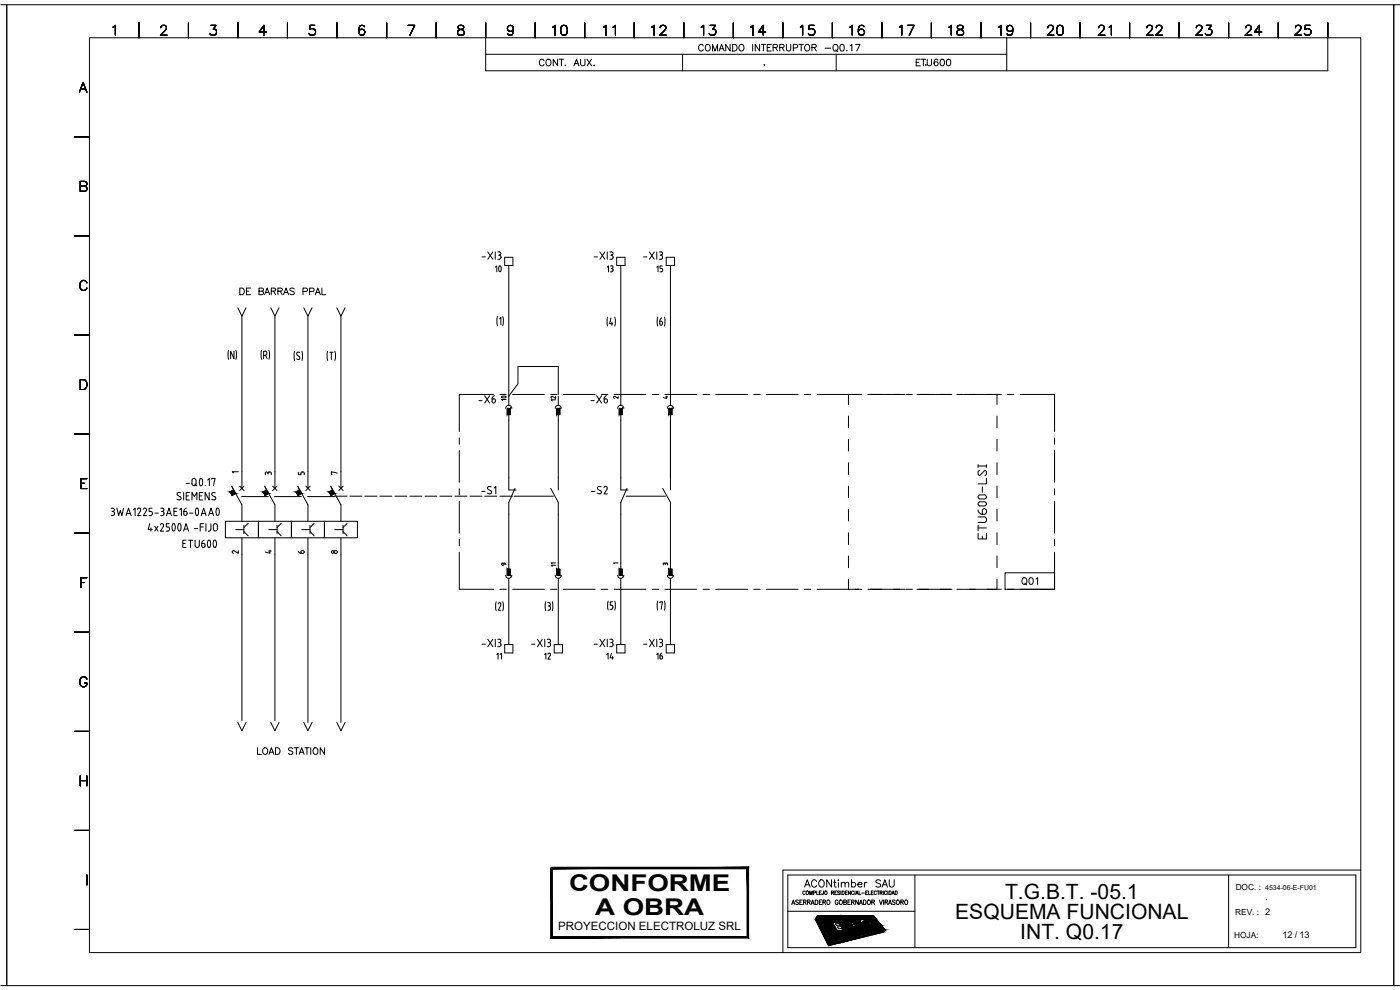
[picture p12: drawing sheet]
<svg xmlns="http://www.w3.org/2000/svg" width="420mm" height="297mm" viewBox="0 0 420 297" stroke-linecap="round" stroke-linejoin="round" font-family="sans-serif">
<defs><g id="words">
<text font-size="7.1" x="146.1" y="83.6">10</text>
<g font-size="6.9">
<text x="170.8" y="267.3">CONFORME</text>
<text x="178.6" y="274.4">A OBRA</text>
</g>
<g font-size="6.3">
<text x="301.6" y="269.8">T.G.B.T. -05.1</text>
<text x="286.7" y="275.7">ESQUEMA FUNCIONAL</text>
<text x="306.2" y="281.7">INT. Q0.17</text>
</g>
<g font-size="6.2">
<text x="165.1" y="11.6">10</text>
<text x="180.3" y="11.6">11</text>
<text x="194.7" y="11.6">12</text>
<text x="209.5" y="11.6">13</text>
<text x="224.4" y="11.6">14</text>
<text x="239.2" y="11.6">15</text>
<text x="254" y="11.6">16</text>
<text x="269.2" y="11.6">17</text>
<text x="284" y="11.6">18</text>
<text x="298.8" y="11.6">19</text>
<text x="313.3" y="11.6">20</text>
<text x="328.8" y="11.6">21</text>
<text x="343.3" y="11.6">22</text>
<text x="358.1" y="11.6">23</text>
<text x="372.9" y="11.6">24</text>
<text x="387.7" y="11.6">25</text>
</g>
<g font-size="5.7">
<text x="153.8" y="122.4" transform="rotate(-90 153.8 122.4)">10</text>
<text x="297.4" y="163" transform="rotate(-90 297.4 163)">ETU600-LSI</text>
</g>
<g font-size="5.3">
<text x="208.8" y="16.6">COMANDO INTERRUPTOR -Q0.17</text>
<text x="143.9" y="79">-XI3</text>
<text x="177.4" y="79">-XI3</text>
<text x="192.3" y="79">-XI3</text>
<text x="70.9" y="89.6">DE BARRAS PPAL</text>
<text x="142.9" y="122.1">-X6</text>
<text x="176.4" y="122.1">-X6</text>
<text x="305.9" y="176.7">Q01</text>
<text x="240.6" y="267.4">ACONtimber SAU</text>
</g>
<g font-size="4.9">
<text x="160.9" y="20.8">CONT. AUX.</text>
<text x="274.1" y="20.8">ETU600</text>
<text x="185.2" y="82.9" transform="rotate(-90 185.2 82.9)">13</text>
<text x="200" y="82.9" transform="rotate(-90 200 82.9)">15</text>
<text x="88.5" y="167.2">6</text>
<text x="166.5" y="199" transform="rotate(-90 166.5 199)">12</text>
<text x="185.2" y="199" transform="rotate(-90 185.2 199)">14</text>
<text x="196.1" y="199">16</text>
</g>
<g font-size="4.4">
<text x="149.6" y="171.4">9</text>
<text x="151.7" y="199" transform="rotate(-90 151.7 199)">11</text>
</g>
<g font-size="4">
<text x="164.4" y="121.4">12</text>
<text x="78.7" y="167.2">4</text>
<text x="164.4" y="171.1">11</text>
</g>
<g font-size="3.5">
<text x="198.3" y="120.6">4</text>
<text x="78.7" y="143.6">3</text>
<text x="88.5" y="143.6">5</text>
<text x="98.4" y="143.6">7</text>
<text x="68.8" y="167.2">2</text>
<text x="98.4" y="167.2">8</text>
<text x="198.3" y="170.7">3</text>
<text x="167.5" y="279.1">PROYECCION ELECTROLUZ SRL</text>
</g>
<g font-size="3.1">
<text x="183.1" y="120.6">2</text>
<text x="68.8" y="143.2">1</text>
<text x="183.1" y="170.4">1</text>
</g>
<g font-size="2.8">
<text x="379.6" y="270">.</text>
<text x="384.9" y="281.5">12 / 13</text>
</g>
<g font-size="2.6">
<text x="228.2" y="20.8">.</text>
<text x="276.9" y="20.8">.</text>
</g>
<g font-size="2.5">
<text x="370.8" y="267">DOC. :</text>
<text x="370.7" y="274.5">REV. : 2</text>
<text x="370.4" y="281.4">HOJA:</text>
</g>
<text font-size="2.1" x="379.7" y="267">4534-06-E-FU01</text>
</g></defs>
<!-- layer: G-TTLB-OTLN -->
<path d="M.3 1.4h1.7v294.3h-1.7M2 1.4h416.3v294.3h-416.3zM420.2 1.4h-1.9v294.3h1.9" fill="none" stroke="#000" stroke-width=".3"/>
<!-- layer: G-TTLB-SCND -->
<path d="M236.4 273.4h38.2M274.6 262.5v21.8M368.7 262.5v21.8M406.9 262.5h-170.5v21.8h170.5M408.4 261.1h-173.4v24.7" fill="none" stroke="#000" stroke-width=".3"/>
<!-- layer: LG_BDR_BODY -->
<path d="M406.9 262.5v21.8" fill="none" stroke="#000" stroke-width=".3"/>
<!-- layer: G-TTLB-TTLB -->
<path d="M26.8 11.3h381.6v274.5h-381.6z" fill="none" stroke="#000" stroke-width=".3"/>
<!-- layer: 0 -->
<g fill="none" stroke="#000" stroke-width=".3">
<path d="M33.9 8.2l.7-.6v3M41.7 6.8v4.5M48.3 8.3l.6-.7h.5l.4 .3a.95 .95 0 0 1-.3 1.3l-1.4 1.4h2M56.6 6.8v4.5M63.3 7.6h1.6l-.9 1.1a.95 .95 0 0 1 1 1.1 .95 .95 0 0 1-1.3 .8l-.6-.3-.1-.3M71.4 6.8v4.5M79.9 9.6h-2.1l1.4-2v3M86.3 6.8v4.5M94.4 7.6h-1.4l-.1 1.3a1.05 1.05 0 0 1 1.6 0 1.05 1.05 0 0 1-.3 1.6 1.05 1.05 0 0 1-1.5-.5M101.1 6.8v4.5M109.3 8a.83 .83 0 0 0-.8-.4 .83 .83 0 0 0-.7 .6 1.69 1.69 0 0 0 .7 2.4 .92 .92 0 0 0 1-.9 .92 .92 0 0 0-.9-1 .92 .92 0 0 0-.9 .9M116 6.8v4.5"/>
<path d="M122.5 7.6h2l-1.5 3M130.9 6.8v4.5M137.6 7.7a.6 .6 0 0 0 .3 1 1.1 1.1 0 0 1 1.1 .4 1.1 1.1 0 0 1 .1 1.2l-.5 .3-1-.2a.89 .89 0 0 1-.2-.9 .89 .89 0 0 1 .8-.6l.5-.2a.63 .63 0 0 0 .3-1zM145.8 6.8v4.5M154.1 8.6a.91 .91 0 0 1-1.3 .7 .91 .91 0 0 1-.3-1.4 .91 .91 0 0 1 1.5 .1 2.77 2.77 0 0 1-.3 2.4 .9 .9 0 0 1-1.3-.3M160.6 6.8v4.5M175.5 6.8v4.5M190.3 6.8v4.5M205.2 6.8v4.5M220.1 6.8v4.5M235 6.8v4.5M249.8 6.8v4.5"/>
<path d="M251 16.3v4.9M264.7 6.8v4.5M279.5 6.8v4.5M294.4 6.8v4.5M302.1 11.3v9.9M309.3 6.8v4.5M324.1 6.8v4.5M339 6.8v4.5M353.9 6.8v4.5M368.7 6.8v4.5M383.6 6.8v4.5M398.5 6.8v4.5"/>
<path d="M23.8 27.7l1.1-3 1.2 3M24.3 26.7h1.4M22.4 41h4.4M24.1 55.9h1.3l.6-.3 .1-.6-.3-.4-1.7-.2v3l1.7-.1a.77 .77 0 0 0 .3-.9 .77 .77 0 0 0-.7-.5M22.4 70.8h4.4M26.1 84.9a1.09 1.09 0 0 0-1.3-.8 1.09 1.09 0 0 0-.8 1.2 1.29 1.29 0 0 0 .2 1.4 1.29 1.29 0 0 0 1.5 .3l.4-.6M22.4 100.5h4.4M24.1 113.9h1a1.59 1.59 0 0 1 1 1.5 1.59 1.59 0 0 1-1 1.5h-1zM148.1 118.3h-10.3v11.2M153.8 118.3h9.6M169.1 118.3h9.5M184.3 118.3h9.5"/>
<path d="M195.7 118.3h2M199.6 118.3h9.5M211 118.3h1.9M214.8 118.3h9.5M226.2 118.3h1.9M230 118.3h9.5M241.4 118.3h1.9M245.2 118.3h9.6M256.7 118.3h1.9M257.7 118.3h-3.1v3.1M260.5 118.3h11.2M271.9 118.3h1.9"/>
<path d="M275.2 118.3h10.5M287.1 118.3h2M289.2 118.3h11.3M296.2 118.3h3v3.1M302.4 118.3h1.9M306.2 118.3h10.3v11.2M22.4 130.2h4.4M137.8 131.4v1.9M137.8 135.2v9.5M254.6 124.8v3.5M254.6 131.9v3.4M254.6 138.8v3.6"/>
<path d="M299.2 124.8v3.5M299.2 131.9v3.4M316.5 131.4v1.9M316.5 135.2v9.5M22.4 160h4.4M24.3 145h1.1M26.1 143.6h-1.8v3h1.8M100.3 148.9h3.8M105 148.9h3.6M109.5 148.9h3.6M114 148.9h3.6M118.5 148.9h3.6"/>
<path d="M123 148.9h3.6M127.5 148.9h3.6M132 148.9h3.6M136.5 148.9h3.6M137.8 146.6v1.9M137.8 150.4v9.6M141 148.9h3.6M145.5 148.9h3.6M150 148.9h3.8M254.6 145.8v3.5M254.6 152.9v3.4M254.6 159.8v3.6"/>
<path d="M316.5 146.6v1.9M316.5 150.4v9.6M24.3 174.8h1.1M26.1 173.3h-1.8v3M137.8 161.9v1.9M137.8 165.7v11.1h10.3M150 176.8h1.9M153.8 176.8h9.6M165.3 176.8h1.9M169.1 176.8h9.5M180.5 176.8h1.9M184.3 176.8h9.5"/>
<path d="M195.7 176.8h2M199.6 176.8h9.5M211 176.8h1.9M214.8 176.8h9.5M226.2 176.8h1.9M230 176.8h9.5M241.4 176.8h1.9M245.2 176.8h13.4M254.6 166.8v3.5M254.6 173.8v3M260.5 176.8h11.2M271.9 176.8h1.9"/>
<path d="M275.2 176.8h10.5M287.1 176.8h2M289.2 176.8h11.3M299.2 173.8v3h-3M299.2 166.8v3.5M302.4 176.8h1.9M316.5 165.7v11.1h-10.3M316.5 161.9v1.9M22.4 189.7h4.4M22.4 219.4h4.4M26.1 203.8a1.09 1.09 0 0 0-1.3-.7 1.09 1.09 0 0 0-.8 1.1 1.29 1.29 0 0 0 .2 1.4 1.29 1.29 0 0 0 1.5 .3l.3-.3 .1-.7h-.7M24.1 232.8v3"/>
<path d="M24.1 234.2h2M26.1 232.8v3M77.3 224.4v1.9h1.1M79.2 224.5a.92 .92 0 0 1 1.2 .9 .92 .92 0 0 1-1.2 .9l-.4-.7 .1-.8zM80.7 226.3l.7-1.9 .8 1.9M81 225.7h1M82.7 224.4h.7a1.06 1.06 0 0 1 .7 .9 1.06 1.06 0 0 1-.7 1h-.7zM87.9 224.6a.73 .73 0 0 0-.7-.3 .73 .73 0 0 0-.6 .5l1.3 1-.2 .5h-.3l-.8-.3M88.3 224.4h1.3M88.9 224.4v1.9M89.8 226.3l.8-1.9 .7 1.9M90 225.7h1"/>
<path d="M91.5 224.4h1.3M92.1 224.4v1.9M93.3 224.4v1.9M94.1 224.6a.72 .72 0 0 1 .8-.2 .72 .72 0 0 1 .5 .7v.5a.74 .74 0 0 1-.7 .8 .74 .74 0 0 1-.8-.8zM97.4 224.4v1.9l-1.3-1.9v1.9M22.4 249.2h4.4M22.4 278.9h4.4M26.1 262.5v3M237.6 271.4l.5-1.4 .4 1.4M237.8 271h.6M239.6 270.2l-.3-.2-.5 .2v.3l.8 .5-.1 .3-.7-.1M240 270.7h.5"/>
<path d="M240.8 270h-.8v1.4h.8M241.1 270.7l.8-.1v-.4l-.8-.2v1.4M241.6 270.7l.3 .7M242.4 270.7l.7-.1v-.4l-.7-.2v1.4M242.8 270.7l.4 .7M243.4 271.4l.5-1.4 .4 1.4M243.6 271h.6M244.6 270a.69 .69 0 0 1 .9 .7 .69 .69 0 0 1-.9 .7zM245.2 274.9l4 7.8-.6 .9-3.9-7.7zM245.4 274.8l16.7-.1 3.5 4.3-16.1 3.5zM245.9 270.7h.4M245.9 275.2h.7a.38 .38 0 0 1 .4 .2 .38 .38 0 0 1-.1 .5h-.3l.2 .5h-.3z"/>
<path d="M246.3 275.4h.3l.2 .3h-.3zM246.6 270h-.7v1.4h.7M247 270.7l.7-.1v-.4l-.7-.2v1.4M247.4 270.7l.4 .7M247.9 275.4v.2l-.2 .1-.3-.4 .4 .1M247.9 275.8l.7 .5-.2-.4M247.9 275.8h-.2l.3 .6h-.2l-.7-1.2h.8l.4 .7M248.2 270.2l.3-.2a.62 .62 0 0 1 .6 .8 .62 .62 0 0 1-.9 .4zM248.5 275.1l.7 .4 .2 .8-.7-.4zM248.7 275.3l.6 .8zM249.3 275.2l.3-.1 .4 .4v-.4h.2l.4 1.2h-.3zM249.8 276.8l1.9-.2 .3 .5-1.3 .1 .3 .5 1.1-.1 .3 .4-1.1 .1 .3 .6 1.3-.2 .3 .5-1.9 .3z"/>
<path d="M250.4 275.1h.7l.1 .2h-.4l.7 .4h-.4l.2 .3h.4l.1 .2h-.6zM251.5 270.4a.45 .45 0 0 0-.5-.4 .45 .45 0 0 0-.3 .5v.4a.45 .45 0 0 0 .4 .5 .45 .45 0 0 0 .4-.5h-.3M252.1 276.6l.5-.1 1.5 2.4-.5 .1zM252.1 275.4l-.3-.2 .5 .8v-.2M252.1 275.4h.2M252.3 275.4l-.5-.4a.65 .65 0 0 0 0 .8 .65 .65 0 0 0 .8 .2l-.1-.2M252.5 275.8h-.2M253.1 275.3v.1M253.2 275.2l-.5-.2a.65 .65 0 0 0 0 .8 .65 .65 0 0 0 .8 .1l-.1-.2-.3 .2-.4-.7 .5 .2M253.2 275.1h.2l.7 1h-.2zM253.2 270.7l.7-.1 .1-.4-.8-.2v1.4l.8-.1v-.5l-.3-.1M254 275l.6 .3 .2 .7-.7-.3z"/>
<path d="M254.1 275.1l.5 .8zM254.2 277.4l.6 .3h-.6zM254.5 270.7h.4M254.7 275.1l.8 .4-.4-.4 .2-.1 .6 1-.7-.5 .4 .5h-.2zM255.2 270h-.7v1.4h.7M255.4 277.9l-.5-.6a.7 .7 0 0 0-1.2 .1l.4 1a.81 .81 0 0 0 1.4 .1v-.3M255.4 276.9l.5-.1 .9 .6-.8-.2a.65 .65 0 0 0 .7 .9l-.1-.4h.4l.1 .6a1.14 1.14 0 0 1-1.3-.2 1.14 1.14 0 0 1-.4-1.2zM255.4 277.9l-1 .1 .5 .4 .2-.2M255.5 278.2h-.4M255.6 270.7l.6-.1 .1-.4-.7-.2v1.4M255.9 270.7l.5 .7M257.6 270v1.4l-.8-1.4v1.4"/>
<path d="M257.9 271.4l.5-1.4 .4 1.4M258 276.9l-.5-.1 1.1 1.5 .4-.1-.7-.8 .2-.2M258 276.9h.1M258 278l-.7-.9h.2l-.2-.3h-.2l-.3-.4-.4 .1 .3 .7 .2-.1 .7 1.1M258.1 271h.6M258.1 278l.3 .3-.5 .1-.4-.3M258.2 276.6v.1M258.2 276.7l-.2 .2M258.2 276.7l.4 .4M258.5 277.1h.1M258.8 276.7a1.18 1.18 0 0 1 1.3 1.3 1.18 1.18 0 0 1-1.3-1.3zM259 277l.4-.1 .4 .4a.33 .33 0 0 1 .1 .6 .33 .33 0 0 1-.5-.3z"/>
<path d="M259.1 270a.69 .69 0 0 1 .8 .7 .69 .69 0 0 1-.8 .7zM259.4 276.1h.3l1.4 1.8-.3 .1zM260.1 278.2h.4l.1 .1h-.3l.5 .2 .1 .5h-.3l-.2-.3 .4 .1-.4-.2zM260.3 276.5h.3l.8 1.1h.2l-.7-1.1h.4l.9 1.3-.4-.1-.1 .2h-.3zM260.4 278.2h.1M260.4 270.2l.2-.2a.62 .62 0 0 1 .7 .8 .62 .62 0 0 1-.9 .4zM261 278.8l.3 .2zM261.3 278.1h-.1l.3 .3M261.4 276.5l.8-.1 .3 1h.4l.2 .3-.7 .1-.3-.4v-.7l-.5 .1zM261.5 278.2h.1M261.5 278.2l-.1 .2M261.6 275.6a3.4 3.4 0 0 1 2.6 2.9l-.5 .3-11 2.1a3.9 3.9 0 0 1-4.4-3.9l.2-.4 .3 .1a2.93 2.93 0 0 0 1.9 3.6l1 .3h.8l11.2-2.1a.59 .59 0 0 0-.1-1l-1-1.1-.9-.5-5.5 .2-.2-.3 5.6-.2"/>
<path d="M261.6 270.7l.7-.1 .2-.3-.3-.3h-.6v1.4M261.7 278.4a.41 .41 0 0 0-.2-.4 .41 .41 0 0 0-.5 0l.8 .9-.2-.4M261.8 278.5l.3 .3-.5-.3M261.8 277.9l1.1 .8-.4 .1zM262 278.7l.3 .1zM262 270.7l.5 .7M262.8 278.5l.3 .1zM263.9 270l.5 1.4 .4-1.4M265.1 270v1.4M265.6 270.7l.7-.1 .1-.4-.8-.2v1.4M266 270.7l.4 .7M266.7 271.4l.4-1.4 .5 1.4"/>
<path d="M266.8 271h.6M268.6 270.2l-.2-.2-.6 .2 .8 .8-.1 .3-.7-.1M270.3 270.7l.7-.1 .1-.4-.8-.2v1.4M270.7 270.7l.4 .7M271.6 270.2l.3-.2a.66 .66 0 0 1 .5 .7 .66 .66 0 0 1-.7 .6l-.2-.4zM249.5 282.9l15.8-3.5-.3 .3-16.1 4zM251.9 280.6h.1"/>
<circle cx="252.3" cy="270.6" r=".62"/>
<circle cx="269.5" cy="270.6" r=".62"/>
</g>
<g fill="#000" stroke="#000" stroke-width=".3">
<path d="M245.2 274.9l.5 1h-1zM247.9 279.6h15l-13.4 2.9zM251.6 276h.4zM253.4 276.2h4.7zM254.2 277.7h.5zM256.7 277.2h.2zM257 277.7h.3zM257.1 276.8h.2zM258 278h1.4zM258.7 277h.3zM259 277.6h.4zM259.2 277.3h.2z"/>
<path d="M259.4 277.1h.2zM259.8 277h.2zM261 278.8h.2zM261.5 277.9h.3zM245.4 274.8h16.8zM261.9 276.8l.2-.1zM262.3 278.8h3.1zM262.5 277.4h.4zM262.5 278.5h.3zM263.8 279.7l1.5-.3-.3 .3zM248.2 282.9h.9l-.5 .7zM249.5 282.9l-.5 .7z"/>
<path d="M249.5 282.9h2.7l-3.2 .7z"/>
<path d="M165.5 260.2v.5l59.2-.5zM165.5 260.7l59.2-.5-.5 .5zM224.2 260.7l.5 20.8v-21.3zM224.2 260.7l.5 20.8-.5-.5zM165.3 281.5h59.4l-.5-.5zM165.3 281.5l.5-.5h58.4zM165.3 260.4v21.1l.5-.5zM165.3 260.4h.5v20.6z"/>
<path d="M245.5 275h7.1zM245.5 275h7.1z"/>
<path d="M244.7 275.9l4.5 6.8-3.5-6.8zM244.7 275.9l4.5 6.8h-1z"/>
<path d="M246.3 276.4h11.8zM246.3 276.4h11.8z"/>
<path d="M245.7 275.4l.8 .3-.2-.3zM245.7 275.4l.8 .3h-.6z"/>
<path d="M246 275.9h.6zM246 275.9h.6z"/>
<path d="M246 275.9l.6 .1zM246 275.9l.6 .1z"/>
<path d="M245.6 275.2l1.6 .2-.1-.2zM245.6 275.2l1.6 .2h-1.5z"/>
<path d="M246.5 275.4h.7zM246.5 275.4h.7zM246.5 275.4h.7zM246.5 275.4h.7z"/>
<path d="M246.6 275.4h.6zM246.6 275.4h.6z"/>
<path d="M246.6 275.4h.6zM246.6 275.4h.6z"/>
<path d="M246.6 275.4l.8 .3-.2-.3zM246.6 275.4l.8 .3h-.5z"/>
<path d="M245.9 275.7l1.6 .2-.1-.2zM245.9 275.7l1.6 .2h-1.5z"/>
<path d="M246.9 275.9h.6zM246.7 275.9h.8z"/>
<path d="M246.7 275.9l.8 .1zM246.7 275.9l.8 .1z"/>
<path d="M246 276l1.8 .4-.3-.4zM246 276l1.8 .4h-1.5z"/>
<path d="M247.6 275.6h.3zM247.6 275.6h.3z"/>
<path d="M245.6 275.2h2.1zM245.6 275.2h2.2z"/>
<path d="M245.6 275.2h2.1zM245.6 275.2h1.5z"/>
<path d="M247.8 275.2h1.6zM247.8 275.2h1.6z"/>
<path d="M247.4 275.3l.4 .1zM247.4 275.3l.4 .1zM247.5 275.4h.3zM247.5 275.4h.3z"/>
<path d="M247.7 275.7h.1zM247.7 275.7h.1zM247.7 275.7h.1zM247.7 275.7h.2z"/>
<path d="M247.5 275.4h.4zM247.5 275.4h.4z"/>
<path d="M247.5 275.4l.4 .1zM247.5 275.4l.4 .1zM247.5 275.5h.4zM247.5 275.5h.4z"/>
<path d="M247.6 275.7h.3zM247.6 275.7h.3z"/>
<path d="M247.5 275.5h.4zM247.5 275.5h.4z"/>
<path d="M247.5 275.5h.4zM247.5 275.5h.4zM247.6 275.5h.3zM247.6 275.5h.3z"/>
<path d="M247.6 275.5l.3 .1zM247.6 275.5l.3 .1z"/>
<path d="M247.6 275.6h.3zM247.6 275.6h.3zM247.6 275.6h.3zM247.6 275.6h.3z"/>
<path d="M247.6 275.6h.3zM247.6 275.6l.3 .1zM247.6 275.7h.3zM247.6 275.7h.3z"/>
<path d="M248.2 275.8h1.9zM248.2 275.8h1.9z"/>
<path d="M248.6 276.3h1.7zM248.6 276.3h1.7z"/>
<path d="M245.6 275.2h3.8zM245.6 275.2h3.8z"/>
<path d="M247.8 275.2h1.6zM247.8 275.2h1.6z"/>
<path d="M247.9 275.2h1.5zM247.9 275.2h1.5z"/>
<path d="M247.9 275.2h1.6zM247.9 275.2h1.6z"/>
<path d="M247.9 275.2l1.6 .1zM247.9 275.2l1.6 .1z"/>
<path d="M248 275.3h1.6zM248 275.3h1.6z"/>
<path d="M247.8 279.4l1.9 .2-.2-.2zM247.8 279.4l1.9 .2h-1.8z"/>
<path d="M248.1 275.3l1.5 .1zM248.1 275.3l1.5 .1z"/>
<path d="M248.1 275.4h1.6zM248.1 275.4h1.6z"/>
<path d="M248.1 275.4l1.7 .1zM248.1 275.4l1.7 .1z"/>
<path d="M247.9 279.6h1.8zM247.9 279.6h1.8z"/>
<path d="M248.2 275.5l1.6 .1zM248.2 275.5l1.6 .1z"/>
<path d="M248.2 275.6h1.7zM248.2 275.6h1.7z"/>
<path d="M246.4 276.8l4.9 2.5-1.5-2.5zM246.4 276.8l4.9 2.5h-3.5z"/>
<path d="M248.2 275.6l1.7 .1zM248.2 275.6l1.7 .1z"/>
<path d="M248.2 275.7h1.8zM248.2 275.7h1.8z"/>
<path d="M248.2 275.7l1.9 .1zM248.2 275.7l1.9 .1z"/>
<path d="M248.2 275.8h1.9zM248.2 275.8h1.9z"/>
<path d="M248.3 275.8l1.8 .1zM248.3 275.8l1.8 .1z"/>
<path d="M245.6 275.1h4.5zM245.6 275.1h4.6z"/>
<path d="M245.6 275.1h4.5zM245.6 275.1l3.7 .1z"/>
<path d="M248.4 275.9l1.9 .4-.2-.4zM248.4 275.9l1.9 .4h-1.7z"/>
<path d="M250.2 275.1h1.4zM250.2 275.1h1.4z"/>
<path d="M250.4 276h.9zM250.4 276h.9z"/>
<path d="M250.6 276.2h1.8zM250.6 276.2h1.8z"/>
<path d="M250.6 276.2h7.5zM250.6 276.2h7.5z"/>
<path d="M246.4 276.7h4.6zM246.4 276.7l3.4 .1z"/>
<path d="M250.3 275.7l1 .3-.2-.3zM250.3 275.7l1 .3h-.9z"/>
<path d="M250.3 275.7h1.2zM250.3 275.7h.8z"/>
<path d="M250.2 275.2h1.4zM250.2 275.2h1.4z"/>
<path d="M250.2 275.2l1.4 .2zM250.2 275.2l1.4 .2z"/>
<path d="M245.5 275.1h6.1zM245.5 275.1h6.1z"/>
<path d="M250.2 275.1h1.4zM250.2 275.1l1.4 .1z"/>
<path d="M250.3 275.4h1.3zM250.3 275.4h1.3z"/>
<path d="M250.3 275.4l1.4 .2zM250.3 275.4l1.4 .2z"/>
<path d="M245.5 275h6.2zM245.5 275h6.3z"/>
<path d="M245.5 275h6.2zM245.5 275l6.1 .1z"/>
<path d="M250.3 275.6l1.5 .1zM250.3 275.6l1.5 .1z"/>
<path d="M246.4 276.6h5.3zM246.4 276.6l4.6 .1z"/>
<path d="M250.3 275.7h1.5zM250.3 275.7h1.5zM250.3 275.7h1.5zM250.3 275.7h1.5z"/>
<path d="M251.5 275.7l.3 .1zM251.5 275.7l.3 .1z"/>
<path d="M251.5 275.8l.4 .1zM251.5 275.8l.4 .1z"/>
<path d="M251.6 275.9l.4 .1zM251.6 275.9l.4 .1zM251.6 276h.4z"/>
<path d="M251.6 276h.5zM251.3 276h.8z"/>
<path d="M250.4 276l1.7 .1zM250.4 276l1.7 .1z"/>
<path d="M246.3 276.6h5.8zM246.3 276.6h6z"/>
<path d="M246.3 276.6h5.8zM246.3 276.6h5.8z"/>
<path d="M251.7 276.6l.4 .1zM251.7 276.6l.4 .1z"/>
<path d="M251.8 276.7l.8 .9-.5-.9zM251.8 276.7l.8 .9h-.3z"/>
<path d="M250.5 276.1h1.7zM250.5 276.1h1.7z"/>
<path d="M250.5 276.1l1.8 .1zM250.5 276.1l1.8 .1z"/>
<path d="M250.6 276.2h1.8zM250.6 276.2h1.8z"/>
<path d="M251.9 275.1l.6 .1zM251.9 275.1l.6 .1zM252.1 275.2h.4zM252.1 275.2h.4z"/>
<path d="M252.1 275.2h.4zM252.1 275.2h.4zM252.1 275.2h.4zM252.1 275.2h.4z"/>
<path d="M252.1 275.2l.4 .1zM252.1 275.2l.4 .1z"/>
<path d="M252.2 275.3l.4 .1zM252.2 275.3l.4 .1z"/>
<path d="M251.8 275h.8zM251.8 275h.8zM251.8 275h.8zM251.8 275h.8z"/>
<path d="M251.8 275h.8zM251.8 275l.7 .1zM251.9 275.1h.6zM251.9 275.1h.6z"/>
<path d="M252.3 275.4l.3 .1zM252.3 275.4l.3 .1z"/>
<path d="M252.6 276.1h.6zM252.6 276.1h.6z"/>
<path d="M245.5 275h7.1zM245.5 275h7.2z"/>
<path d="M251.8 275h.8zM251.8 275h.8z"/>
<path d="M252.3 275.5l.4 .2zM252.3 275.5l.4 .2z"/>
<path d="M246.3 276.5h6.3zM246.3 276.5l6 .1z"/>
<path d="M252.3 277.6h.3zM252.1 277.6h.5z"/>
<path d="M252.1 277.6l1.2 .9-.7-.9zM252.1 277.6l1.2 .9h-.5z"/>
<path d="M252.7 275h2.3zM252.7 275h2.3z"/>
<path d="M252.4 275.7l.4 .1zM252.4 275.7l.4 .1z"/>
<path d="M252.5 275.8h.3zM252.5 275.8h.3z"/>
<path d="M252.6 275.8l.3 .1zM252.6 275.8l.3 .1z"/>
<path d="M252.6 275.9h.3zM252.6 275.9h.3z"/>
<path d="M252.6 275.9l.3 .1zM252.6 275.9l.3 .1z"/>
<path d="M252.9 278.5h.4zM252.9 278.5h.4z"/>
<path d="M252.6 276h.4zM252.6 276h.4z"/>
<path d="M252.6 276h.4zM252.6 276h.4z"/>
<path d="M252.6 276l.5 .1zM252.6 276l.5 .1z"/>
<path d="M252.6 276.1h.6zM252.6 276.1h.6z"/>
<path d="M252.6 276.1l.6 .1zM252.5 276.2h.7z"/>
<path d="M252.9 275.1h.3zM252.9 275.1h.5z"/>
<path d="M252.9 275.1h.4zM252.9 275.1h.4z"/>
<path d="M252.9 275.1l.4 .1zM252.9 275.1l.4 .1z"/>
<path d="M252.5 276.2h.8zM252.5 276.2h.8z"/>
<path d="M252.9 278.5l.7 .5-.3-.5zM252.9 278.5l.7 .5h-.4z"/>
<path d="M253 275.2l.7 .6-.4-.6zM253 275.2l.7 .6h-.3z"/>
<path d="M252.5 276.2h.8zM252.5 276.2h.8z"/>
<path d="M253.4 275.1h1.3zM253.4 275.1h1.3z"/>
<path d="M253.5 276.1h.4zM253.5 276.1h.4z"/>
<path d="M253.4 275.8l.4 .1zM253.4 275.8l.4 .1z"/>
<path d="M253.1 277.4l.6 .1zM253.1 277.4l.6 .1z"/>
<path d="M253.2 277.5l.5 .2v-.2zM253.2 277.5l.5 .2z"/>
<path d="M253.3 277.7l.5 .1zM253.3 277.7l.5 .1z"/>
<path d="M253 277.2h.7zM253 277.2l.7 .2z"/>
<path d="M253.5 275.9l.3 .1zM253.5 275.9l.3 .1z"/>
<path d="M253.4 277.8l.5 .2-.1-.2zM253.4 277.8l.5 .2z"/>
<path d="M253.5 276h.4zM253.5 276h.4z"/>
<path d="M252.9 277.1h.9zM252.9 277.1l.8 .1z"/>
<path d="M253.5 276l.4 .1zM253.5 276l.4 .1z"/>
<path d="M253.5 278l.5 .2zM253.5 278l.5 .2z"/>
<path d="M252.9 277h1.1zM252.9 277l.9 .1z"/>
<path d="M253.7 278.2l.4 .2zM253.7 278.2l.4 .2z"/>
<path d="M254 278.8h1zM254 278.8h1z"/>
<path d="M252.9 277h1.2zM252.9 277h1.3z"/>
<path d="M252.9 277h1.2zM252.9 277h1.1z"/>
<path d="M254.1 276h4.1zM254.1 276h4.1z"/>
<path d="M253.7 278.4l.6 .1zM253.7 278.4l.6 .1z"/>
<path d="M252.9 277h1.3zM252.9 277h1.3z"/>
<path d="M254.2 277.5h.5zM254.2 277.5h.5z"/>
<path d="M254.2 277.6h.5zM254.2 277.6h.5z"/>
<path d="M254.2 277.6h.6zM254.2 277.6h.6z"/>
<path d="M254.2 277.4h.4zM254.2 277.4h.4z"/>
<path d="M254.2 277.4h.4zM254.2 277.4h.4z"/>
<path d="M253.8 278.5l.7 .1zM253.8 278.5l.7 .1z"/>
<path d="M254.3 277.4h.2zM254.3 277.4h.2z"/>
<path d="M254.3 277.4h.2zM254.3 277.4h.2z"/>
<path d="M253.9 278.6l.7 .1zM253.9 278.6l.7 .1z"/>
<path d="M254.3 277.4h.3zM254.2 277.4h.4z"/>
<path d="M254.6 277.1h.8zM254.6 277.1h.8z"/>
<path d="M254.2 277.4h.4zM254.2 277.4h.4z"/>
<path d="M254.2 277.4l.5 .1zM254.2 277.4l.5 .1z"/>
<path d="M254 278.7l.8 .1zM254 278.7l.8 .1z"/>
<path d="M254.2 277.5l.5 .1zM254.2 277.5l.5 .1z"/>
<path d="M253.4 275.1l2 .9-.7-.9zM253.4 275.1l2 .9h-1.3z"/>
<path d="M254.2 277.6h.6zM254.2 277.6h.6z"/>
<path d="M254.2 277.7h.5zM254.2 277.7h.6z"/>
<path d="M254.2 277.6l.6 .1zM254.2 277.6l.6 .1z"/>
<path d="M254 278.8h1zM254 278.8h1z"/>
<path d="M252.8 275h2.1zM252.8 275l1.9 .1zM252.9 275.1h1.8zM252.9 275.1h1.8zM252.9 275.1h1.8zM252.9 275.1h1.8z"/>
<path d="M252.7 275h2.3zM252.7 275h2.2z"/>
<path d="M245.5 275h9.8zM245.5 275h9.5z"/>
<path d="M254.6 277.1h.8zM254.6 277.1h.8z"/>
<path d="M254.8 277.1l.6 .1zM254.8 277.1l.6 .1z"/>
<path d="M254.8 277.2l.6 .1zM254.8 277.2l.6 .1z"/>
<path d="M254.9 277.3l.5 .1zM254.9 277.3l.5 .1z"/>
<path d="M255.4 276h2.8zM255.4 276h2.8z"/>
<path d="M254.1 276h1.3zM254.1 276h1.3z"/>
<path d="M254.2 277h1.2zM254.2 277h1.2z"/>
<path d="M254.3 277h1.1zM254.3 277h1.1z"/>
<path d="M254.4 277h1zM254.4 277l1 .1z"/>
<path d="M255 277.4h.4zM255 277.4h.4z"/>
<path d="M255.1 277.4l.3 .1zM255.1 277.4l.3 .1z"/>
<path d="M252.9 277h2.5zM252.9 277h2.5z"/>
<path d="M255.2 277.5l.2 .1zM255.2 277.5l.2 .1z"/>
<path d="M255.2 277.6l.3 .1zM255.2 277.6l.3 .1z"/>
<path d="M252.8 276.8h2.7zM252.8 276.8l2.6 .2z"/>
<path d="M255.3 277.7h.2zM255.3 277.7h.2z"/>
<path d="M255.4 277.7l.2 .2zM255.4 277.7l.2 .2z"/>
<path d="M255.5 278.2h.4zM255.5 278.2h.4z"/>
<path d="M252.8 276.8h2.8zM252.8 276.8h2.9z"/>
<path d="M252.8 276.8h2.8zM252.8 276.8h2.7z"/>
<path d="M255.4 277.9l.3 .1zM255.4 277.9l.3 .1z"/>
<path d="M252.7 276.8h3zM252.7 276.8h3z"/>
<path d="M255.5 278l.4 .2zM255.5 278l.4 .2z"/>
<path d="M255.6 278.2h.3zM255.5 278.2h.4z"/>
<path d="M255.5 278.2l.5 .1zM255.5 278.2l.5 .1z"/>
<path d="M255.5 278.3h.6zM255.5 278.3h.6z"/>
<path d="M255.5 278.3l.7 .1zM255.5 278.3l.7 .1z"/>
<path d="M246.3 276.5h9.9zM246.3 276.5h9.9z"/>
<path d="M255.5 278.4l.8 .1zM255.5 278.4l.8 .1z"/>
<path d="M252.6 276.5l3.7 .1zM252.6 276.5l3.7 .1z"/>
<path d="M252.6 276.6l3.8 .2-.1-.2zM252.6 276.6l3.8 .2h-3.7z"/>
<path d="M255.5 278.5h.9zM255.5 278.5h.9z"/>
<path d="M255.5 278.5h1zM255.5 278.5h1z"/>
<path d="M255.7 276.8h.7zM255.7 276.8h.7z"/>
<path d="M255.9 276.8h.6zM255.9 276.8h.6z"/>
<path d="M256 276.8l.5 .1zM256 276.8l.5 .1z"/>
<path d="M256.2 276.9l.3 .1zM256.2 276.9l.3 .1z"/>
<path d="M256.4 277l.3 .1zM256.4 277l.3 .1z"/>
<path d="M256.5 277.1l.2 .1zM256.5 277.1l.2 .1z"/>
<path d="M255.5 278.5h1.2zM255.5 278.5h1.2z"/>
<path d="M246.3 276.4h10.5zM246.3 276.4l9.9 .1z"/>
<path d="M256.7 277.2h.2zM256.7 277.2h.2z"/>
<path d="M256.6 277.2l.4 .1zM256.6 277.2l.4 .1z"/>
<path d="M256.7 277.3l.6 .4-.3-.4zM256.7 277.3l.6 .4z"/>
<path d="M257 278.4h3.4zM257 278.4h3.4z"/>
<path d="M257 277.7l.4 .2zM257 277.7l.4 .2z"/>
<path d="M257.1 277.9l.4 .1zM257.1 277.9l.4 .1h-.4z"/>
<path d="M257.1 278l.5 .2zM257.1 278l.5 .2z"/>
<path d="M257.6 277.1h1zM257.6 277.1h1z"/>
<path d="M257.6 277.1h1zM257.6 277.1h1z"/>
<path d="M257.6 277.1h1zM257.6 277.1h1z"/>
<path d="M257.6 277.1h1zM257.6 277.1h1z"/>
<path d="M257.6 277.1h1zM257.6 277.1h1z"/>
<path d="M257.6 277.1h1zM257.6 277.1h1z"/>
<path d="M257.6 277.1h1zM257.6 277.1h1zM257.6 277.1h1zM257.6 277.1h1z"/>
<path d="M257.6 277.1h.9zM257.6 277.1h.9z"/>
<path d="M257.6 277.2h.8zM257.6 277.2h.8z"/>
<path d="M257.6 277.4h.7zM257.6 277.4h.7z"/>
<path d="M257.6 277.4h.7zM257.6 277.4h.7z"/>
<path d="M257.1 278.2l.6 .1zM257.1 278.2l.6 .1z"/>
<path d="M257.7 277.6h1.3zM257.7 277.6h1.3z"/>
<path d="M257.1 278.3l.7 .1zM257.1 278.3l.7 .1z"/>
<path d="M257 278.4h.8zM257 278.4h.8z"/>
<path d="M248.6 276.3l9.5 .1zM247.8 276.4h10.3z"/>
<path d="M256.8 276.4h1.3zM256.8 276.4h1.3z"/>
<path d="M256.8 276.4l1.3 .2v-.2zM256.8 276.4l1.3 .2h-1.2z"/>
<path d="M254.1 276.1h4zM254 276.1h4.1z"/>
<path d="M254 276.1h4.1zM253.9 276.1h4.2z"/>
<path d="M253.5 276.1h4.6zM253.5 276.1h4.6z"/>
<path d="M253.5 276.1l4.6 .1zM253.5 276.1l4.6 .1z"/>
<path d="M253.4 276.2h4.7zM253.4 276.2h4.7zM253.3 276.2h4.8z"/>
<path d="M252.5 276.2h5.6zM252.5 276.2h5.6z"/>
<path d="M252.5 276.2h5.6zM252.4 276.2h5.7z"/>
<path d="M250.6 276.2l7.5 .1zM250.6 276.2l7.5 .1z"/>
<path d="M250.6 276.3h7.5zM250.3 276.3h7.8z"/>
<path d="M248.6 276.3h9.5zM248.6 276.3h9.5z"/>
<path d="M256.9 276.6l1.4 .2-.2-.2zM256.9 276.6l1.4 .2h-1.2z"/>
<path d="M258.1 278h1.3zM258.1 278h1.3z"/>
<path d="M255.9 276h2.3zM255.5 276h2.7z"/>
<path d="M255.5 276h2.7zM255.4 276h2.8z"/>
<path d="M254.1 276h4.1zM254.1 276l4 .1z"/>
<path d="M255.9 275.9h2.3zM255.9 275.9l2.3 .1z"/>
<path d="M258.2 278.2h2.1zM258.2 278.2h2.1z"/>
<path d="M258.3 278.2h2zM258.3 278.2h2z"/>
<path d="M258.3 278.2h2zM258.3 278.2h2z"/>
<path d="M257.3 276.8l1.2 .3-.2-.3zM257.3 276.8l1.2 .3h-1z"/>
<path d="M257.6 277.2l.7 .1zM257.6 277.2l.7 .1z"/>
<path d="M257.6 277.3h.7zM257.6 277.3h.7z"/>
<path d="M257.6 277.3l.7 .1zM257.6 277.3l.7 .1z"/>
<path d="M255.8 275.7h2.6zM255.8 275.7l2.4 .2z"/>
<path d="M257.6 277.2h.8zM257.6 277.2h.8z"/>
<path d="M257.6 277.2h.8zM257.6 277.2h.8z"/>
<path d="M257.6 277.2h.8zM257.6 277.2h.7z"/>
<path d="M257.6 277.1h.8zM257.6 277.1h.9z"/>
<path d="M257.6 277.1h.8zM257.6 277.1l.8 .1z"/>
<path d="M255.7 275.6h2.8zM255.7 275.6l2.7 .1z"/>
<path d="M257.5 277.1h1.1zM257.5 277.1h1.1z"/>
<path d="M258.5 277.2h.2zM258.4 277.2h.3z"/>
<path d="M255.6 275.5h3.1zM255.6 275.5l2.9 .1z"/>
<path d="M258.4 277.2l.4 .1zM258.4 277.2l.4 .1z"/>
<path d="M258.7 276.8h.6zM258.7 276.8h.6z"/>
<path d="M258.7 276.9h.5zM258.7 276.9h.5z"/>
<path d="M255.6 275.4h3.2zM255.6 275.4l3.1 .1z"/>
<path d="M258.8 276.7h.6zM258.8 276.7h.6z"/>
<path d="M258.7 277.1l.3 .1zM258.7 277.1l.3 .1z"/>
<path d="M258.4 277.3h.4zM258.4 277.3h.4z"/>
<path d="M258.4 277.3l.5 .1zM258.4 277.3l.5 .1z"/>
<path d="M258.4 277.4h.5zM258.3 277.4h.6z"/>
<path d="M257.6 277.4h1.3zM257.6 277.4h1.3z"/>
<path d="M257.6 277.4l1.4 .1zM257.6 277.4l1.4 .1z"/>
<path d="M255.6 275.4h3.4zM255.6 275.4h3.6z"/>
<path d="M255.6 275.4h3.4zM255.6 275.4h3.2z"/>
<path d="M258.8 277.2l.2 .1zM258.8 277.2l.2 .1z"/>
<path d="M257.7 277.5l1.3 .1zM257.7 277.5l1.3 .1z"/>
<path d="M257.7 277.6h1.3zM257.7 277.6h1.3z"/>
<path d="M258.8 277.2h.2zM258.8 277.2h.2z"/>
<path d="M258.8 277.3h.2zM258.8 277.3h.2z"/>
<path d="M258.8 277.3h.3zM258.8 277.3h.3z"/>
<path d="M259 277.5h1zM259 277.5h1z"/>
<path d="M257.7 277.6l1.4 .1zM257.7 277.6l1.4 .1z"/>
<path d="M258.9 277.3h.2zM258.9 277.3h.2z"/>
<path d="M259 276.6h.2zM258.9 276.6h.3z"/>
<path d="M257.8 277.7l1.4 .1zM257.8 277.7l1.4 .1z"/>
<path d="M259.2 275.4h3.5zM259.2 275.4h3.5z"/>
<path d="M259.1 277.4l.5 .1zM259.1 277.4l.5 .1z"/>
<path d="M258.9 276.6h.3zM258.9 276.6h.3z"/>
<path d="M258.9 276.6l.5 .1zM258.8 276.7h.6z"/>
<path d="M258.7 276.9h.5zM258.7 276.9h.5z"/>
<path d="M259.2 276.9h.6zM259.2 276.9h.6z"/>
<path d="M258.7 276.9h.5zM258.7 276.9l.3 .1z"/>
<path d="M257.9 277.8l1.5 .1zM257.9 277.8l1.5 .1zM257.9 277.9h1.5zM257.9 277.9h1.5z"/>
<path d="M258.7 276.8h.6zM258.7 276.8l.5 .1z"/>
<path d="M259.3 277h.5zM259.3 277h.5z"/>
<path d="M258.8 276.7l.7 .1zM258.8 276.7l.7 .1zM258.7 276.8h.8zM258.7 276.8h.8z"/>
<path d="M259.4 277.7h.8zM259.4 277.7h.8z"/>
<path d="M257.9 277.9h1.5zM257.9 277.9h1.5z"/>
<path d="M259.4 277.7h.9zM259.4 277.7h.9z"/>
<path d="M259.4 277.8h.4zM259.4 277.8h.4z"/>
<path d="M257.9 277.9h1.5zM257.9 277.9h1.5z"/>
<path d="M257.9 277.9l1.5 .1zM257.9 277.9l1.5 .1z"/>
<path d="M257.9 278h1.5zM257.9 278h1.5zM258 278h1.4z"/>
<path d="M258.1 278h1.3zM258.1 278h1.3z"/>
<path d="M258.7 276.8h1zM258.7 276.8h1zM258.7 276.8h1zM258.7 276.8h1zM258.7 276.8h1zM258.7 276.8h1z"/>
<path d="M259.3 277.1h.2zM259.3 277.1h.4z"/>
<path d="M259.3 277.1h.2zM259.3 277.1h.2zM259.3 277.1h.2z"/>
<path d="M258.2 278l1.5 .1zM258.2 278l1.5 .1z"/>
<path d="M259.2 277.2h.4zM259.2 277.2l.2 .1z"/>
<path d="M259.3 277.1h.3zM259.3 277.1l.3 .1z"/>
<path d="M259 277.5h.6zM259 277.5h.6z"/>
<path d="M259.3 276.8h.4zM259.3 276.8h.4z"/>
<path d="M258.2 278.1h1.6zM258.2 278.1h1.6z"/>
<path d="M259.6 276.1h.2zM259.4 276.1h.4z"/>
<path d="M259.3 276.8l.4 .1zM259.3 276.8l.4 .1z"/>
<path d="M259.3 276.9h.5zM259.2 276.9h.6z"/>
<path d="M259.6 277.1l.1 .2zM259.6 277.1l.1 .2z"/>
<path d="M259.4 276.1l.6 .4-.2-.4zM259.4 276.1l.6 .4h-.3z"/>
<path d="M259.2 276.9l.6 .1zM259.2 276.9l.6 .1z"/>
<path d="M259.4 277.8h.4zM259.4 277.8l.1 .1z"/>
<path d="M259.8 277h.2zM259.8 277h.2z"/>
<path d="M259.3 277h.5zM259.3 277l.5 .1zM259.3 277.1h.5zM259.3 277.1h.5z"/>
<path d="M259.4 277.8h.5zM259.4 277.8h.5z"/>
<path d="M258.2 278.1h1.7zM258.2 278.1h1.7z"/>
<path d="M258.2 278.1l1.7 .1zM258.2 278.1l1.7 .1z"/>
<path d="M259.6 277.5h.4zM259.6 277.5h.4z"/>
<path d="M259 277.5l1.1 .1zM259 277.5l1.1 .1z"/>
<path d="M259.7 276.5h.3zM259.7 276.5h.3z"/>
<path d="M259.7 276.5l.3 .1zM259.7 276.5l.3 .1z"/>
<path d="M259.8 276.6l.2 .2v-.2zM259.8 276.6l.2 .2z"/>
<path d="M259.9 276.8l.1 .1zM259.9 276.8l.1 .1z"/>
<path d="M259.8 277h.3zM259.8 277h.3z"/>
<path d="M259.7 277.4h.3zM259.7 277.4h.3z"/>
<path d="M259.7 277.4h.3zM259.7 277.4l.3 .1z"/>
<path d="M259.8 277l.3 .1zM259.8 277l.3 .1z"/>
<path d="M259 277.6h1.1zM259 277.6h1.1z"/>
<path d="M260.1 278.1h.2zM260.1 278.1h.2zM260.1 278.1h.2zM260.1 278.1h.2z"/>
<path d="M260.1 278.1h.2zM260.1 278.1h.2z"/>
<path d="M260 277.1l.2 .2zM260 277.1l.2 .2z"/>
<path d="M259 277.6h1.1zM259 277.6h1.1z"/>
<path d="M259.4 277.6h.8zM259.4 277.6h.8z"/>
<path d="M260.1 277.3l.3 .1zM260.1 277.3l.3 .1z"/>
<path d="M259.4 277.6h.8zM259.4 277.6h.8z"/>
<path d="M259.4 277.6l.8 .1zM259.4 277.6l.8 .1z"/>
<path d="M255.1 278.8h5.1zM255.1 278.8h5.1z"/>
<path d="M255.1 278.8h5.1zM255 278.8h5.2z"/>
<path d="M254 278.8l6.5 .1zM254 278.8l6.5 .1z"/>
<path d="M259.4 277.7h.9zM259.4 277.7h.9z"/>
<path d="M259.4 277.7h.9zM259.4 277.7h.9z"/>
<path d="M260.3 277.7h.3zM260.3 277.7h.3z"/>
<path d="M259.4 277.7h.9zM259.4 277.7l.5 .1z"/>
<path d="M255.3 278.8h5zM255.1 278.8h5.1z"/>
<path d="M260.1 276.5h.2zM260.1 276.5h.5z"/>
<path d="M260.1 276.5l1 1.1-.8-1.1zM260.1 276.5l1 1.1h-.2z"/>
<path d="M260.1 278.1h.2zM260.1 278.1h.2zM260.1 278.1h.2zM260.1 278.1h.2zM260.1 278.1h.2zM260.1 278.1h.2zM260.1 278.1h.2zM260.1 278.1h.3z"/>
<path d="M260.1 278.1h.2zM260 278.1h.3z"/>
<path d="M260 278.1h.3zM260 278.1h.3z"/>
<path d="M260 278.1l.3 .1zM260 278.1l.3 .1z"/>
<path d="M258.2 278.2h2.1zM258.2 278.2h2.1zM258.3 278.2h2zM258.3 278.2h2z"/>
<path d="M258.3 278.2l2.1 .1-.1-.1zM258.3 278.2l2.1 .1h-2z"/>
<path d="M260.1 277.4l.4 .2zM260.1 277.4l.4 .2z"/>
<path d="M260.4 278.1h.8zM260.4 278.1h.8z"/>
<path d="M258.4 278.3l2 .1zM257.9 278.4h2.5z"/>
<path d="M257.9 278.4h2.5zM257.8 278.4h2.6z"/>
<path d="M257 278.4l3.4 .1zM257 278.4l3.4 .1z"/>
<path d="M256.9 278.5h3.5zM256.8 278.5h3.6z"/>
<path d="M260.4 278.1h.8zM260.4 278.1h.8z"/>
<path d="M256.8 278.5h3.6zM256.7 278.5h3.7z"/>
<path d="M255.5 278.5l4.9 .1zM255.5 278.5l4.9 .1z"/>
<path d="M255.4 278.6l5 .1zM255.4 278.6l5 .1z"/>
<path d="M255.4 278.7h5zM255.4 278.7h5z"/>
<path d="M255.4 278.7h5zM255.3 278.8h5z"/>
<path d="M260.2 277.6h.3zM260.2 277.6h.3z"/>
<path d="M254.1 278.9l6.5 .1zM253.6 279h7z"/>
<path d="M260.2 277.6l.3 .1zM260.2 277.6l.3 .1z"/>
<path d="M260.2 277.7h.4zM260.2 277.7h.4z"/>
<path d="M260.3 277.7h.3zM260.3 277.7h.3z"/>
<path d="M260.3 277.7l.3 .1zM260.3 277.7l.3 .1z"/>
<path d="M260.6 278.2h.7zM260.6 278.2h.7z"/>
<path d="M260.6 278.2h1.5zM260.6 278.2h1.5z"/>
<path d="M260.3 277.8l.4 .1zM260.3 277.8l.4 .1z"/>
<path d="M253.2 279h7.6zM253.2 279h7.6z"/>
<path d="M260.3 277.9l.5 .1zM260.3 277.9l.5 .1z"/>
<path d="M260.7 278.3h1zM260.7 278.3h1z"/>
<path d="M253.2 279l7.8 .1zM252.6 279.1h8.4z"/>
<path d="M260 276.5h.9zM260 276.5h1.3z"/>
<path d="M260 276.5h.9zM260 276.5h.6z"/>
<path d="M260.9 278.4h.9zM260.9 278.4h.9z"/>
<path d="M261 278.8l.1 .2zM261 278.8l.1 .2z"/>
<path d="M260.9 277.6l.6 .3zM260.9 277.6l.6 .3h-.4z"/>
<path d="M260.4 278.1l.9 .1zM260.4 278.1l.9 .1z"/>
<path d="M261 279h.2zM261 279h.2z"/>
<path d="M260.4 278.1h.8zM260.4 278.1h.8z"/>
<path d="M261.3 278.2h.7zM261.3 278.2h.7z"/>
<path d="M261.3 278.2h.8zM261.3 278.2h.8z"/>
<path d="M260.1 278.1h1.2zM260.1 278.1h1.3z"/>
<path d="M261.3 278.1h.7zM261.3 278.1h.7z"/>
<path d="M260.1 278.1h1.2zM260.1 278.1h1.1z"/>
<path d="M261.3 278.1h.7zM261.3 278.1h.7z"/>
<path d="M260 276.5h1.5zM260 276.5h1.5z"/>
<path d="M261.3 276.5l.3 .3zM261.3 276.5l.3 .3z"/>
<path d="M261.5 276.8h.1zM261.5 276.8h.1z"/>
<path d="M260.6 278.2l1.1 .1zM260.6 278.2l1.1 .1zM260.6 278.3h1.1zM260.6 278.3h1.1z"/>
<path d="M260.9 278.4h.9zM260.9 278.4h.9z"/>
<path d="M260.6 278.3h1.1zM260.6 278.3h1.1z"/>
<path d="M260.7 278.3h1zM260.7 278.3h1z"/>
<path d="M260.7 278.3l1 .1zM260.7 278.3l1 .1z"/>
<path d="M260.8 278.4h.9zM260.8 278.4h.9z"/>
<path d="M261.1 277.9h.8zM261.1 277.9h.8z"/>
<path d="M261.1 277.9l.8 .1zM260.8 278h1.1z"/>
<path d="M260.2 278h1.7zM260.2 278h1.7z"/>
<path d="M260.2 278l1.8 .1zM260.1 278.1h1.9z"/>
<path d="M260.1 278.1h1.9zM260.1 278.1h1.9z"/>
<path d="M261.7 277.9h.3zM261.5 277.9h.3zM261.5 277.9h.3z"/>
<path d="M261.4 278.1h.6zM261.3 278.1h.7z"/>
<path d="M261.3 278.1h.7zM261.3 278.1h.7z"/>
<path d="M261.3 278.1l.7 .1zM261.3 278.1l.7 .1z"/>
<path d="M261.3 278.2h.7zM261.3 278.2h.7z"/>
<path d="M261.3 278.2h.7zM261.3 278.2h.7z"/>
<path d="M261 278.7l1.1 .1zM261 278.7l1.1 .1z"/>
<path d="M261.9 276.8h.2zM261.7 276.8h.4z"/>
<path d="M261.7 276.8h.4zM261.6 276.8h.5z"/>
<path d="M261.5 276.8l.6 .6v-.6zM261.5 276.8l.6 .6z"/>
<path d="M261.3 278.2h.8zM261.3 278.2h.8z"/>
<path d="M261.3 278.2h.8zM261.3 278.2h.8z"/>
<path d="M261.7 278.2l.5 .2zM261.7 278.2l.5 .2z"/>
<path d="M262 277.4l.4 .4zM262 277.4l.4 .4z"/>
<path d="M245.4 274.8l16.9 .2-.1-.2zM245.4 274.8l16.9 .2h-16.8z"/>
<path d="M261 278.6h1.2zM261 278.6l1 .1z"/>
<path d="M261 278.8h1.2zM261 278.8h1.2z"/>
<path d="M262.2 277.8h.2zM262.2 277.8h.2z"/>
<path d="M261.8 278.4h.5zM261.8 278.4h.5z"/>
<path d="M260.9 278.4l1.4 .1zM260.9 278.4l1.4 .1z"/>
<path d="M261 278.5l1.4 .1zM261 278.5l1.4 .1z"/>
<path d="M255.3 275l7.4 .4-.4-.4zM255.3 275l7.4 .4h-7.1z"/>
<path d="M260.1 276.4h2.3zM260.1 276.4l1.3 .1z"/>
<path d="M262.2 278.6l.3 .2zM262.2 278.6l.3 .2z"/>
<path d="M262.5 278.5h.3zM262.5 278.5h.3z"/>
<path d="M259.2 275.4h3.5zM259.2 275.4h3.5z"/>
<path d="M259.3 275.4l3.5 .1zM259.3 275.4l3.5 .1z"/>
<path d="M259.5 275.5l3.3 .1zM259.5 275.5l3.3 .1z"/>
<path d="M259.7 275.6l3.2 .1zM259.7 275.6l3.2 .1z"/>
<path d="M262.5 278.5h.3zM262.5 278.5h.3z"/>
<path d="M262.8 278.5l.1 .2zM262.8 278.5l.1 .2z"/>
<path d="M262.5 277.4h.4zM262.5 277.4h.4z"/>
<path d="M262.9 278.7h2.4zM262.9 278.7h2.4z"/>
<path d="M259.8 275.7l3.3 .2-.2-.2zM259.8 275.7l3.3 .2h-3.2z"/>
<path d="M262.5 278.5h.4zM262.5 278.5h.3z"/>
<path d="M262.9 278.7h2.4zM262.9 278.7h2.4z"/>
<path d="M249.7 279.6h13.3zM249.7 279.6h13.2z"/>
<path d="M259.9 275.9l3.3 .1-.1-.1zM259.9 275.9l3.3 .1h-3.2z"/>
<path d="M260 276l3.3 .2-.1-.2zM260 276l3.3 .2h-3.2z"/>
<path d="M260.1 276.2l3.4 .2-.2-.2zM260.1 276.2l3.4 .2h-3.4z"/>
<path d="M260.1 276.4h3.4zM260.1 276.4h3.4z"/>
<path d="M262.4 276.4l1.8 1-.7-1zM262.4 276.4l1.8 1h-1.7z"/>
<path d="M249.5 279.4l13.5 .2 1-.2zM249.5 279.4l13.5 .2h-13.3z"/>
<path d="M262.9 277.4h1.4zM262.9 277.4h1.4z"/>
<path d="M262.9 277.4l1.6 .3-.2-.3zM262.9 277.4l1.6 .3h-1.4z"/>
<path d="M247.8 279.3h16.6zM247.8 279.3l16.2 .1z"/>
<path d="M263.1 277.7l1.5 .1zM262.6 277.8h2z"/>
<path d="M262.6 277.8h2zM262.4 277.8h2.2z"/>
<path d="M262.2 277.8h2.4zM262.2 277.8h2.4z"/>
<path d="M262.2 277.8l2.5 .1zM261.9 277.9h2.8z"/>
<path d="M261.9 277.9h2.8zM261.7 277.9h3z"/>
<path d="M262 277.9l3.2 .6-.5-.6zM262 277.9l3.2 .6h-2.7z"/>
<path d="M252.2 282.9l12.8-3.2h-1.2zM249.5 282.9l14.3-3.2-11.6 3.2z"/>
<path d="M262.9 278.5l2.4 .1zM262.9 278.5l2.4 .1z"/>
<path d="M252.6 279.1l11.8 .2 .8-.2zM251.3 279.3l1.3-.2 11.8 .2z"/>
<path d="M263.1 278.6l2.2 .1zM262.9 278.7h2.4z"/>
<path d="M262.9 278.7l2.5 .1zM262.5 278.8h2.9z"/>
<path d="M262.3 278.8h3.1zM262.3 278.8h3.1zM262.3 278.8h3.1z"/>
<path d="M262.3 278.8h3.1zM262.2 278.8h3.2z"/>
<path d="M261 278.8h4.4zM261 278.8h4.4z"/>
<path d="M261.2 278.8l4.4 .2zM261.2 278.8l4.4 .2z"/>
<path d="M261.3 279h4.3zM261.2 279h4.4z"/>
<path d="M261 279h4.6zM261 279h4.6z"/>
<path d="M261 279h4.6zM261 279l4.2 .1z"/>
<path d="M261 279h4.6zM261 279h4.6z"/>
<path d="M248.2 282.7h1zM248.2 282.7l.9 .2z"/>
</g>
<!-- layer: SYMS -->
<g fill="none" stroke="#000" stroke-width=".3">
<path d="M185.1 77.2h2.5v2.5h-2.5M199.9 77.2h2.5v2.5h-2.5M71.4 92.4l1.2 2.5 1.2-2.5M81.3 92.4l1.2 2.5 1.2-2.5M91.2 92.4l1.2 2.5 1.2-2.5M101.1 92.4l1.2 2.5 1.2-2.5M152.7 124.4v1.9M167.1 122.5h.9v1.9h-.9zM167.6 124.4v1.9M185.4 122.5a.91 .91 0 0 1 .9-.9 .91 .91 0 0 1 .9 .9M185.8 122.5h1v1.9h-1zM186.3 124.4v1.9"/>
<path d="M200.3 122.5a.91 .91 0 0 1 .9-.9 .91 .91 0 0 1 .9 .9M200.7 122.5h1v1.9h-1zM201.2 124.4v1.9M67.6 156.4h10v5h-10zM70.7 148.1l-1.1 .6-.6-1.1 1.1-.6-.6-1.1 3.1 5.6v4.9M70.7 158.9h2.5M71.9 145.9l1.3 1.3M72.6 141.5v5M73.2 157.6v2.5M73.2 159.5l1.3 1.3M73.2 145.9l-1.3 1.3M74.5 157l-1.3 1.3"/>
<path d="M77.6 156.4h9.9v5h-9.9zM80.6 148.1l-1.1 .6-.5-1.1 1-.6-.6-1.1 3.1 5.6v4.9M80.6 158.9h2.5M81.8 145.9l1.3 1.3M82.5 141.5v5M83.1 145.9l-1.3 1.3M83.1 157.6v2.5M83.1 159.5l1.3 1.3M84.4 157l-1.3 1.3M87.5 156.4h9.9v5h-9.9zM90.5 148.1l-1 .6-.6-1.1 1-.6-.6-1.1 3.1 5.6v4.9M90.6 158.9h2.4"/>
<path d="M91.8 145.9l1.3 1.3M92.4 141.5v5M93 157.6v2.5M93 159.5l1.3 1.3M93.1 145.9l-1.3 1.3M94.3 157l-1.3 1.3M97.4 156.4h9.9v5h-9.9zM100.4 148.1l-1 .6-.6-1.1 1-.6-.6-1.1 3.1 5.6v4.9M100.5 158.9h2.5M101.7 145.9l1.3 1.3M102.3 141.5v5M103 157.6v2.5"/>
<path d="M103 159.5l1.2 1.3M103 145.9l-1.3 1.3M104.2 157l-1.2 1.3M152.7 143.3v3.7h2.2M154.6 146.5l-1.9 4.2v3.8M165.3 146.5l2.3 4.2v3.8M167.6 143.3v3.7M186.3 143.3v3.7h2.2M188.2 146.5l-1.9 4.2v3.8M198.9 146.5l2.3 4.2v3.8M201.2 143.3v3.7M72.6 161.4v4.9"/>
<path d="M82.5 161.4v4.9M92.4 161.4v4.9M102.3 161.4v4.9M151.8 172.6a.91 .91 0 0 0 .9 .9 .91 .91 0 0 0 .9-.9M152.7 173.6v2.7M166.6 172.6a.91 .91 0 0 0 .9 .9 .91 .91 0 0 0 .9-.9M167.1 170.8h.9v1.8h-.9zM167.6 173.6v2.7M185.4 172.6a.91 .91 0 0 0 .9 .9 .91 .91 0 0 0 .9-.9M185.8 170.8h1v1.8h-1zM186.3 173.6v2.7M200.3 172.6a.91 .91 0 0 0 .9 .9 .91 .91 0 0 0 .9-.9"/>
<path d="M200.7 170.8h1v1.8h-1zM201.2 173.6v2.7M151.5 193.4h2.4v2.5h-2.4zM166.3 193.4h2.5v2.5h-2.5M185.1 193.4h2.5v2.5h-2.5M71.4 216.8l1.2 2.5 1.2-2.5M81.3 216.8l1.2 2.5 1.2-2.5M91.2 216.8l1.2 2.5 1.2-2.5M101.1 216.8l1.2 2.5 1.2-2.5"/>
</g>
<g fill="#000" stroke="#000" stroke-width=".3">
<path d="M69 147.6h1.4l.3 .5zM69 147.6l1.1-.6 .3 .6zM79 147.6h1.4l.2 .5zM79 147.6l1-.6 .4 .6zM88.9 147.6h1.4l.2 .5zM88.9 147.6l1-.6 .4 .6zM98.8 147.6h1.4l.2 .5zM98.8 147.6l1-.6 .4 .6z"/>
<path d="M168 122.5v1.9h-.9zM167.1 122.5v1.9l.9-1.9z"/>
<path d="M186.8 122.5v1.9h-1zM185.8 122.5v1.9l1-1.9z"/>
<path d="M201.7 122.5v1.9h-1zM200.7 122.5v1.9l1-1.9z"/>
<path d="M69 147.6l.3 .5h1.4zM69.3 148.1h1.4l-1.1 .6z"/>
<path d="M79 147.6l.2 .5h1.4zM79.2 148.1h1.4l-1.1 .6z"/>
<path d="M88.9 147.6l.2 .5h1.4zM89.1 148.1h1.4l-1 .6z"/>
<path d="M98.8 147.6l.2 .5h1.4zM99 148.1h1.4l-1 .6z"/>
<path d="M167.1 170.8l.9 1.8v-1.8zM167.1 170.8l.9 1.8h-.9z"/>
<path d="M185.8 170.8l1 1.8v-1.8zM185.8 170.8l1 1.8h-1z"/>
<path d="M200.7 170.8l1 1.8v-1.8zM200.7 170.8l1 1.8h-1z"/>
</g>
<!-- layer: CDO_110VCC -->
<path d="M301.6 171.9h14.9v4.9h-14.9z" fill="none" stroke="#000" stroke-width=".3"/>
<!-- layer: CDO_220VCA -->
<g fill="none" stroke="#000" stroke-width=".3">
<path d="M145.8 16.3h156.3M145.8 11.3v9.9h252.7v-9.9M204.9 16.3v4.9M152.7 79.7v39.2l2.7-3.8v-5.1h12.2v8.3M186.3 79.7v39.2M201.2 79.7v39.2M152.7 126.3v17M167.6 126.3v17M186.3 126.3v17M201.2 126.3v17M152.7 154.5v14.4M167.6 154.5v14.4"/>
<path d="M186.3 154.5v14.4M201.2 154.5v14.4M152.7 176.3v17.1M167.6 176.3v17.1M186.3 176.3v17.1M201.2 176.3v17.1"/>
</g>
<!-- layer: TAGFIXED -->
<g fill="none" stroke="#000" stroke-width=".3">
<path d="M55.9 145h1M57.6 144.2v.9M57.6 144.2a.61 .61 0 0 1 .6-.7 .61 .61 0 0 1 .6 .7M57.6 145.1a.61 .61 0 0 0 .6 .6 .61 .61 0 0 0 .6-.6M58.5 145.3l.6 .5M58.8 144.2v.9M60 143.6h.6M60.1 143.7l-.3 .8 .3 1.2M60.6 143.7a1.28 1.28 0 0 1-.4 2h-.2M61.6 145.7v.1M62.3 144l.5-.5v2.3M63.5 143.8v-.3h1.1l-.5 2.3"/>
<path d="M144.6 147.4h1M146.8 146l-.4 .1-.1 .4 1 .8M146.8 146l.6 .1M147.3 147.2a.57 .57 0 0 1 .1 .9 .57 .57 0 0 1-.9 0l-.2-.2M148.3 146.5l.5-.5v2.2M177.5 147.4h1.1M180.2 147.2a.57 .57 0 0 1 .1 .9 .57 .57 0 0 1-.8 0l-.2-.2M180.4 146.1a.58 .58 0 0 0-.9-.1 .58 .58 0 0 0 0 .9l.8 .4M181.8 146l.3 .1 .1 .4-.9 1.7h1M181.8 145.9l-.6 .4"/>
</g>
<!-- layer: LINK -->
<path d="M72.5 149h8M82.4 149h8M92.3 149h8M154.3 148.9h11.8M187.9 148.9h11.8" fill="none" stroke="#000" stroke-width=".3"/>
<!-- layer: WIRENO -->
<g fill="none" stroke="#000" stroke-width=".3">
<path d="M149.3 95l-.2 1.3 .2 1.4M149.9 95.7l.4-.5v2.2M150.9 95l.2 1.3-.2 1.4M182.4 95.1l-.2 1.4 .2 1.3M183.3 95.4l-.3 1.7h.9M183.6 96.6v1M184.5 95.1l.2 1.4-.2 1.3M197.4 95.1l-.2 1.4 .2 1.3M198 97.1l.4 .5 .4-.5M198.4 96.4l.3 .1 .1 .6M198.4 96.4h-.4v.7M198.6 95.4l-.4 .4-.2 .6"/>
<path d="M199.4 95.1l.2 1.4-.2 1.3M148.9 180.6l-.2 1.3 .2 1.4M149.5 181.2a.43 .43 0 0 1 .7-.3 .43 .43 0 0 1 .1 .7l-.8 1.5h.8M150.9 180.6l.2 1.3-.2 1.4M163.8 180.6l-.2 1.3 .2 1.4M164.4 180.8h.4M164.4 183.1h.4M164.6 181.8h.2M164.8 180.8l.4 .5-.4 .5 .3 .2 .1 .6-.4 .4M165.7 180.6l.2 1.3-.2 1.4M182.5 180.3l-.2 1.4 .2 1.4M183.1 182.8h.5"/>
<path d="M183.5 181.6l.4 .4M183.9 180.6h-.8v1h.5M183.9 182.1v.4l-.4 .3M184.5 180.3l.2 1.4-.2 1.4M197.4 180.3l-.2 1.4 .2 1.4M198 180.8v-.2h.8l-.4 2.2M199.4 180.3l.2 1.4-.2 1.4"/>
</g>
<!-- layer: TAGS -->
<g fill="none" stroke="#000" stroke-width=".3">
<path d="M144.7 193.3h1M146.4 191.8l1.5 2.2M147.9 191.8l-1.5 2.2M148.6 191.8v2.2M149.4 191.8h.4a.49 .49 0 0 1 .5 .5 .49 .49 0 0 1-.5 .5l.5 .2 .1 .5-.6 .5M149.6 192.8h.3M159.6 193.3h.9M161.3 191.8l1.5 2.2M162.8 191.8l-1.5 2.2M163.5 191.8v2.2M164.3 191.8h.4a.49 .49 0 0 1 .5 .5 .49 .49 0 0 1-.5 .5l.5 .2v.5M164.5 192.8h.3"/>
<path d="M178.3 193.3h1M180 191.8l1.5 2.2M181.5 191.8l-1.5 2.2M182.2 191.8v2.2M183 191.8h.5a.49 .49 0 0 1 .5 .5 .49 .49 0 0 1-.5 .5l.4 .2 .1 .5M183.3 192.8h.2M193.2 193.3h.9M194.9 191.8l1.5 2.2M196.4 191.8l-1.5 2.2M197.1 191.8v2.2M197.9 191.8h.5a.49 .49 0 0 1 .4 .5 .49 .49 0 0 1-.4 .5l.4 .2v.5M198.1 192.8h.3"/>
</g>
<!-- layer: POT_PPAL -->
<path d="M72.6 94.9v46.6M82.5 94.9v46.6M92.4 94.9v46.6M102.3 94.9v46.6M72.6 166.3v49.9M82.5 166.3v49.9M92.4 166.3v50.5M102.3 166.3v50.5" fill="none" stroke="#000" stroke-width=".3"/>
<!-- layer: WIREFIXED -->
<g fill="none" stroke="#000" stroke-width=".3">
<path d="M68.6 105.1l-.2 1.4 .2 1.3M70.2 105.4v2.2l-1-2.2v2.2M70.8 105.1l.2 1.4-.2 1.3M78.5 105.1l-.2 1.4 .2 1.3M79.6 105.4a.63 .63 0 0 1 .5 .6 .63 .63 0 0 1-.5 .6h-.5M79.6 105.4h-.5v2.2M79.7 106.6l.4 1M80.7 105.1l.2 1.4-.2 1.3M88.4 105.4l-.2 1.4 .2 1.3M89 107.6l.6 .3M89.3 106.6l.7 .7-.1 .4-.3 .2M89.9 105.8a.53 .53 0 0 0-.8 0 .53 .53 0 0 0 .1 .8"/>
<path d="M90.6 105.4l.2 1.4-.2 1.3M98.3 105.4l-.2 1.4 .2 1.3M99 105.7h.9M99.4 105.7v2.2M100.5 105.4l.2 1.4-.2 1.3"/>
</g>
<!-- layer: DESC -->
<g fill="none" stroke="#000" stroke-width=".3">
<path d="M33.4 152.5h.4a.49 .49 0 0 1 .5 .5 .49 .49 0 0 1-.5 .4M33.6 153.4h.3M33.8 153.4l.5 .3 .1 .5-.3 .4-.7 .1M35.1 152.5l.5 2.2 .5-1.5 .5 1.5 .5-2.2M37.8 154.7l.8-2.2 .7 2.2M38.1 154.1h1M40 153l.6-.5v2.2M41.3 152.8a.51 .51 0 0 1 .6-.3 .51 .51 0 0 1 .3 .7M42.2 153.2l-.9 1.5h1M43 152.8a.51 .51 0 0 1 .7-.3 .51 .51 0 0 1 .2 .7M43.9 153.2l-.9 1.5h1M45 157.1l-.5 1.8h1.2"/>
<path d="M45.3 158.4v1M45.6 152.5h-.9v.9l.8 .1 .2 .4M45.7 154.2l-.2 .4-.8 .1M45.8 154v.2M46.4 157.9l1 1.5M46.5 154h1M47.4 157.9l-1 1.5M48.1 157.5a.51 .51 0 0 1 .7-.3 .51 .51 0 0 1 .2 .7l-.8 1.5h.9M48.2 152.5h.5a.49 .49 0 0 1 .5 .5 .49 .49 0 0 1-.5 .4M48.5 153.4h.2M48.7 153.4l.4 .3 .1 .5-.2 .4-.8 .1M50 154.7l.7-2.2 .7 2.2"/>
<path d="M50.2 154.1h1M50.8 157.1h-.9v1l.7 .1 .3 .4-.3 .7-.7 .1M51.9 157.1a1.26 1.26 0 0 1 .3 2.2 1.31 1.31 0 0 1-.3-2.2zM52.2 153.4h.8M53.2 152.5h-1v2.2h1M53.7 157.1a1.26 1.26 0 0 1 .3 2.2 1.31 1.31 0 0 1-.3-2.2zM53.9 153l.5-.5v2.2M54.2 147.9a.58 .58 0 0 0-.8-.1 .58 .58 0 0 0 0 .9l.7 .4a.56 .56 0 0 1 .1 .8 .56 .56 0 0 1-.9 0l-.2-.1M55.1 159.4l.7-2.3 .8 2.3M55.1 147.8v2.2M55.2 153.4v.8a.49 .49 0 0 0 .4 .5 .49 .49 0 0 0 .5-.5M55.2 153.4h.5"/>
<path d="M55.3 158.7h1M55.6 153.4l.4 .2 .1 .3M55.9 148.8h.7M55.9 152.5l-.5 .3-.2 .6M56.2 154v.2M56.9 147.8h-1v2.2h1M56.9 154h1M57.6 150v-2.2l.7 1.2 .8-1.2v2.2M58.3 158.6h1M59 152.5a1.31 1.31 0 0 1 .3 2.1 1.31 1.31 0 0 1-.3-2.1zM59.8 148.8h.8M60.1 158.1h.9"/>
<path d="M60.4 154.7l.7-2.2 .7 2.2M60.6 154.1h1M60.8 147.8h-1v2.2h1M61 157.1h-.9v2.3M61.8 157.1v2.3M62.5 159.4h.3M62.6 154.7l.7-2.2 .8 2.2M62.8 147.8v2.2l-1.2-2.2v2.2M62.8 154.1h1.1M63.2 158.8l-.4 .5M63.3 157.1v1.8M64 157.7a.61 .61 0 0 1 .6-.6 .61 .61 0 0 1 .6 .6"/>
<path d="M64 158.7a.61 .61 0 0 0 .6 .6 .61 .61 0 0 0 .6-.6M64 157.8v.9M64.6 147.9a.57 .57 0 0 0-.8 0 .57 .57 0 0 0 0 .8l.7 .4a.56 .56 0 0 1 .1 .8 .56 .56 0 0 1-.8 0l-.3-.1M65.2 152.5a1.26 1.26 0 0 1 .2 2.1 1.31 1.31 0 0 1-.2-2.1zM65.2 157.8v.9M54.9 163.1h.7M55.8 162.1h-.9v2.2h.9M56.6 162.1h1.2M57.2 162.1v2.2M58.5 163.7a.61 .61 0 0 0 .7 .6 .61 .61 0 0 0 .6-.6M58.5 162.1v1.6M59.8 162.1v1.6"/>
<path d="M60.5 163.1v.7a.53 .53 0 0 0 .7 .5 .53 .53 0 0 0 .4-.7M60.5 163.1h.5M61 163l.4 .1 .1 .4M61.3 162.1l-.5 .3-.3 .6M62.5 162.2l.1-.1a1.31 1.31 0 0 1 .3 2.1 1.28 1.28 0 0 1-.4-2zM64.2 162.2l.2-.1a1.31 1.31 0 0 1 .2 2.1 1.28 1.28 0 0 1-.4-2z"/>
</g>
<use href="#words"/>
</svg>
